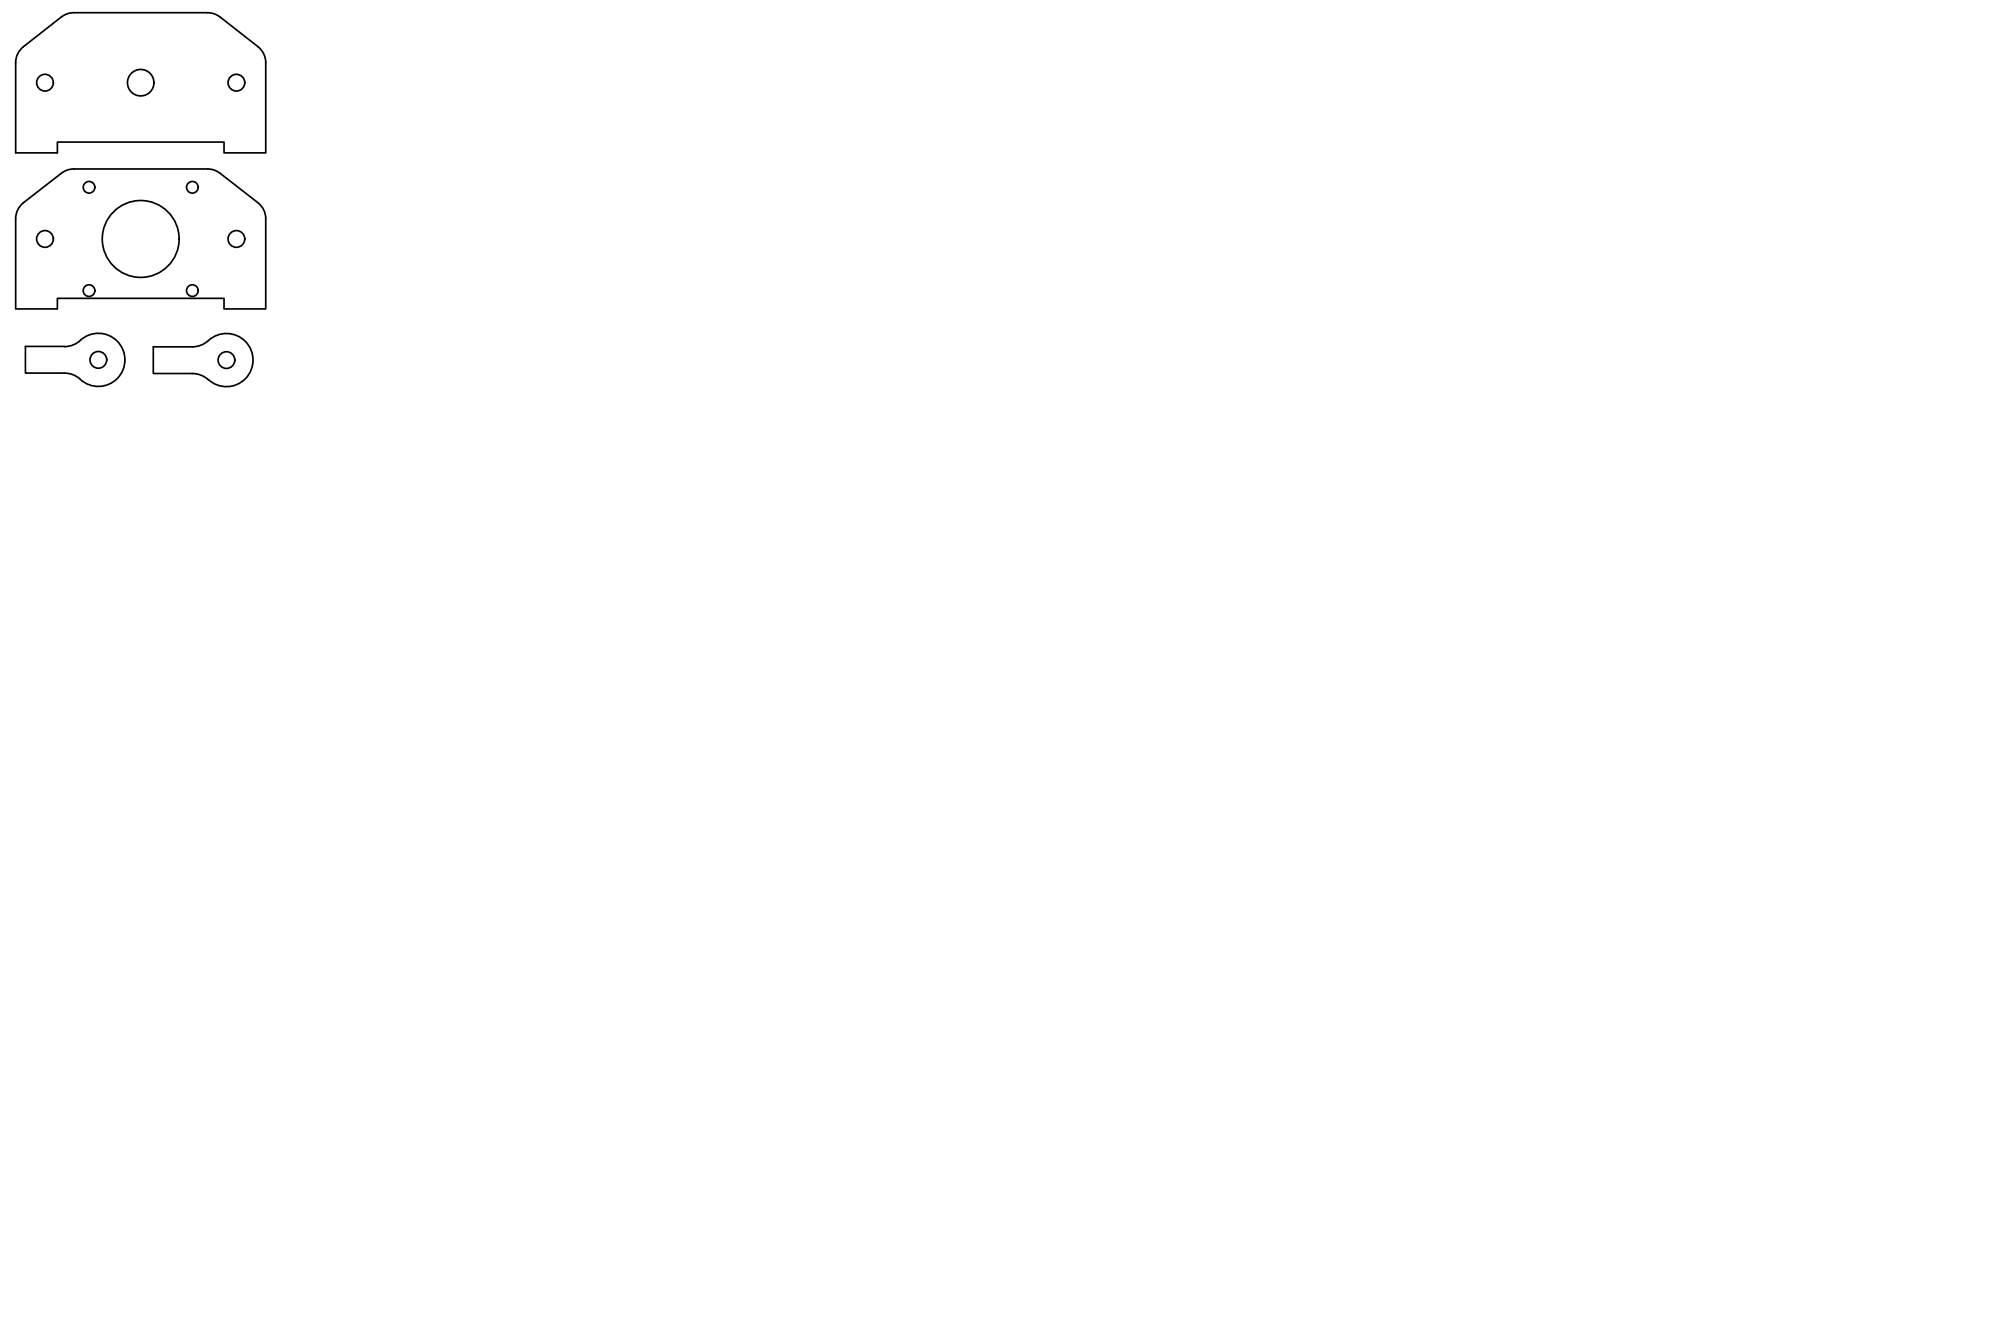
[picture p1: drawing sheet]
<svg xmlns="http://www.w3.org/2000/svg" width="600mm" height="400mm" viewBox="0 0 600 400" stroke-linecap="round" stroke-linejoin="round" font-family="sans-serif">
<!-- layer: Visible (ANSI) -->
<g fill="none" stroke="#000" stroke-width=".51">
<path d="M62.3 3.8l-41.3 .1-1.1 .3-1.5 .9-11.4 8.9a6 6 0 0 0-2.3 4.8v27h12.5v-3.2h50v3.2h12.5v-27.1a6 6 0 0 0-2.3-4.7l-11.4-8.9-2.1-1-1.6-.3M62.3 50.7l-41.3 .1-1.1 .3-1.5 .8-11.4 8.9a6 6 0 0 0-2.3 4.8v27h12.5v-3.1h50v3.1h12.5v-27a6 6 0 0 0-2.3-4.8l-11.9-9.2-1.6-.7-1.6-.2M19.3 103.9h-11.7v8h11.7M19.3 111.9l1.5 .1 1.4 .5 1.9 1.3M24.1 102.1a8 8 0 0 1 11.1 .3 8 8 0 0 1 0 11.1 8 8 0 0 1-11.1 .3M24.1 102.1l-1.2 .9-1.4 .6-2.2 .3M57.7 112l1.5 .2 1.4 .4 1.9 1.3M57.7 104h-11.7v8h11.7M62.5 102.1l-1.2 .9-1.4 .7-2.2 .3M62.5 102.1a8 8 0 0 1 11.1 .3 8 8 0 0 1 0 11.1 8 8 0 0 1-11.1 .3"/>
<circle cx="13.5" cy="24.8" r="2.51"/>
<circle cx="42.2" cy="24.8" r="4"/>
<circle cx="70.9" cy="24.8" r="2.51"/>
<circle cx="26.7" cy="56.2" r="1.75"/>
<circle cx="57.7" cy="56.2" r="1.75"/>
<circle cx="13.5" cy="71.7" r="2.51"/>
<circle cx="42.2" cy="71.7" r="11.5"/>
<circle cx="70.9" cy="71.7" r="2.51"/>
<circle cx="26.7" cy="87.2" r="1.75"/>
<circle cx="57.7" cy="87.2" r="1.75"/>
<circle cx="29.5" cy="107.9" r="2.51"/>
<circle cx="67.9" cy="108" r="2.51"/>
</g>
</svg>
